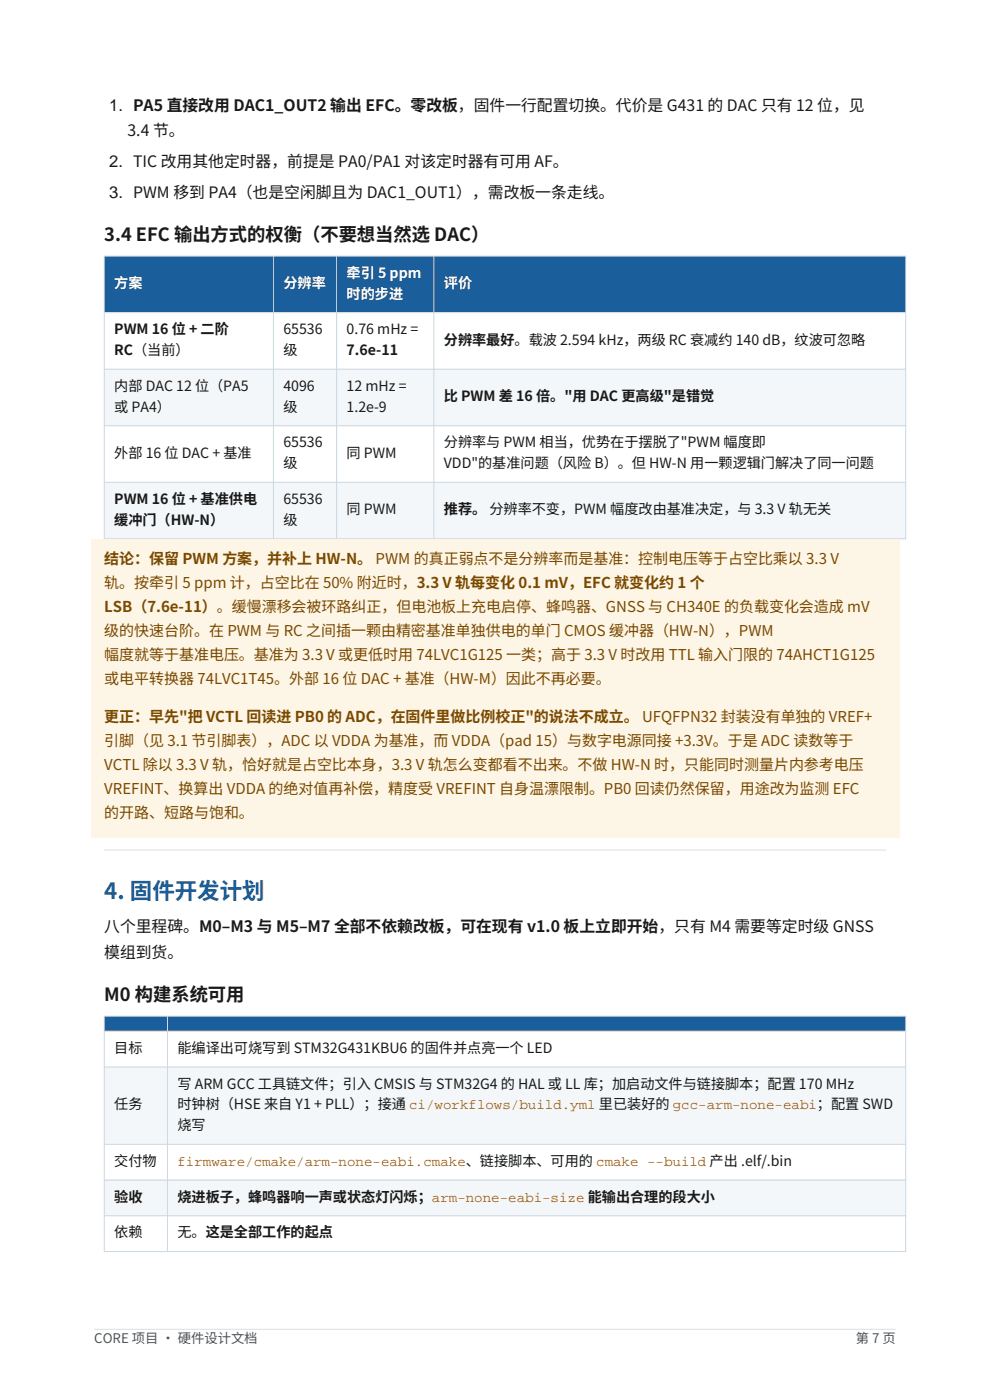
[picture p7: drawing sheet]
<svg xmlns="http://www.w3.org/2000/svg" width="210mm" height="297mm" viewBox="0 0 210 297" stroke-linecap="round" stroke-linejoin="round" font-family="sans-serif">
<defs><g id="words">
<text font-size="4.8" fill="#1a5f9c" x="22.1" y="190.7">4. 固件开发计划</text>
<g font-size="3.9" fill="#1a1a1a">
<text x="22.1" y="51.2">3.4 EFC 输出方式的权衡（不要想当然选 DAC）</text>
<text x="22.1" y="212.4">M0 构建系统可用</text>
</g>
<g font-size="3.5" fill="#1a1a1a">
<text x="23.2" y="23.5">1. PA5 直接改用 DAC1_OUT2 输出 EFC。零改板，固件一行配置切换。代价是 G431 的 DAC 只有 12 位，见</text>
<text x="23.2" y="35.5">2. TIC 改用其他定时器，前提是 PA0/PA1 对该定时器有可用 AF。</text>
<text x="23.2" y="42">3. PWM 移到 PA4（也是空闲脚且为 DAC1_OUT1），需改板一条走线。</text>
</g>
<g font-size="3.4" fill="#1a1a1a">
<text x="27.1" y="28.9">3.4 节。</text>
<text x="22.1" y="197.8">八个里程碑。M0–M3 与 M5–M7 全部不依赖改板，可在现有 v1.0 板上立即开始，只有 M4 需要等定时级 GNSS</text>
<text x="22.1" y="203.2">模组到货。</text>
</g>
<g font-size="3.2" fill="#7a4a00">
<text x="22.1" y="119.6">结论：保留 PWM 方案，并补上 HW-N。 PWM 的真正弱点不是分辨率而是基准：控制电压等于占空比乘以 3.3 V</text>
<text x="22.1" y="124.7">轨。按牵引 5 ppm 计，占空比在 50% 附近时，3.3 V 轨每变化 0.1 mV，EFC 就变化约 1 个</text>
<text x="22.1" y="129.8">LSB（7.6e-11）。缓慢漂移会被环路纠正，但电池板上充电启停、蜂鸣器、GNSS 与 CH340E 的负载变化会造成 mV</text>
<text x="22.1" y="134.9">级的快速台阶。在 PWM 与 RC 之间插一颗由精密基准单独供电的单门 CMOS 缓冲器（HW-N），PWM</text>
<text x="22.1" y="140.1">幅度就等于基准电压。基准为 3.3 V 或更低时用 74LVC1G125 一类；高于 3.3 V 时改用 TTL 输入门限的 74AHCT1G125</text>
<text x="22.1" y="145.2">或电平转换器 74LVC1T45。外部 16 位 DAC + 基准（HW-M）因此不再必要。</text>
<text x="22.1" y="153.1">更正：早先&quot;把 VCTL 回读进 PB0 的 ADC，在固件里做比例校正&quot;的说法不成立。 UFQFPN32 封装没有单独的 VREF+</text>
<text x="22.1" y="158.2">引脚（见 3.1 节引脚表），ADC 以 VDDA 为基准，而 VDDA（pad 15）与数字电源同接 +3.3V。于是 ADC 读数等于</text>
<text x="22.1" y="163.3">VCTL 除以 3.3 V 轨，恰好就是占空比本身，3.3 V 轨怎么变都看不出来。不做 HW-N 时，只能同时测量片内参考电压</text>
<text x="22.1" y="168.5">VREFINT、换算出 VDDA 的绝对值再补偿，精度受 VREFINT 自身温漂限制。PB0 回读仍然保留，用途改为监测 EFC</text>
<text x="22.1" y="173.6">的开路、短路与饱和。</text>
</g>
<g font-size="3" fill="#fff">
<text x="73.5" y="58.9">牵引 5 ppm</text>
<text x="24.2" y="61.1">方案</text>
<text x="60.1" y="61.1">分辨率</text>
<text x="73.5" y="63.3">时的步进</text>
<text x="94.2" y="61.1">评价</text>
</g>
<g font-size="3" fill="#1a1a1a">
<text x="24.2" y="70.9">PWM 16 位 + 二阶</text>
<text x="60.1" y="70.9">65536</text>
<text x="73.5" y="70.9">0.76 mHz =</text>
<text x="24.2" y="75.3">RC（当前）</text>
<text x="60.1" y="75.3">级</text>
<text x="73.5" y="75.3">7.6e-11</text>
<text x="94.2" y="73.1">分辨率最好。载波 2.594 kHz，两级 RC 衰减约 140 dB，纹波可忽略</text>
<text x="24.2" y="82.9">内部 DAC 12 位（PA5</text>
<text x="60.1" y="82.9">4096</text>
<text x="73.5" y="82.9">12 mHz =</text>
<text x="24.2" y="87.3">或 PA4）</text>
<text x="60.1" y="87.3">级</text>
<text x="73.5" y="87.3">1.2e-9</text>
<text x="94.2" y="85.1">比 PWM 差 16 倍。&quot;用 DAC 更高级&quot;是错觉</text>
<text x="60.1" y="94.9">65536</text>
<text x="94.2" y="94.9">分辨率与 PWM 相当，优势在于摆脱了&quot;PWM 幅度即</text>
<text x="24.2" y="97.1">外部 16 位 DAC + 基准</text>
<text x="60.1" y="99.3">级</text>
<text x="73.5" y="97.1">同 PWM</text>
<text x="94.2" y="99.3">VDD&quot;的基准问题（风险 B）。但 HW-N 用一颗逻辑门解决了同一问题</text>
<text x="24.2" y="106.9">PWM 16 位 + 基准供电</text>
<text x="60.1" y="106.9">65536</text>
<text x="24.2" y="111.3">缓冲门（HW-N）</text>
<text x="60.1" y="111.3">级</text>
<text x="73.5" y="109.1">同 PWM</text>
<text x="94.2" y="109.1">推荐。 分辨率不变，PWM 幅度改由基准决定，与 3.3 V 轨无关</text>
<text x="24.2" y="223.4">目标</text>
<text x="37.6" y="223.4">能编译出可烧写到 STM32G431KBU6 的固件并点亮一个 LED</text>
<text x="37.6" y="230.9">写 ARM GCC 工具链文件；引入 CMSIS 与 STM32G4 的 HAL 或 LL 库；加启动文件与链接脚本；配置 170 MHz</text>
<text x="24.2" y="235.3">任务</text>
<text x="37.6" y="235.3">时钟树（HSE 来自 Y1 + PLL）；接通 ci/workflows/build.yml 里已装好的 gcc-arm-none-eabi；配置 SWD</text>
<text x="37.6" y="239.8">烧写</text>
<text x="24.2" y="247.3">交付物</text>
<text x="24.2" y="254.9">验收</text>
<text x="37.6" y="254.9">烧进板子，蜂鸣器响一声或状态灯闪烁；arm-none-eabi-size 能输出合理的段大小</text>
<text x="24.2" y="262.5">依赖</text>
<text x="37.6" y="262.5">无。这是全部工作的起点</text>
</g>
<text font-size="3" fill="#b5451b" x="37.6" y="247.3">firmware/cmake/arm-none-eabi.cmake、链接脚本、可用的 cmake --build 产出 .elf/.bin</text>
<g font-size="2.8" fill="#555">
<text x="20" y="285">CORE 项目 · 硬件设计文档</text>
<text x="181.5" y="285">第 7 页</text>
</g>
</g></defs>
<path d="M20 282h170" fill="none" stroke="#d5dee7" stroke-width=".21"/>
<path d="M22.1 54.3h170v12h-170z" fill-rule="evenodd" fill="#1a5f9c"/>
<path d="M22.1 66.3h170v12h-170z" fill-rule="evenodd" fill="#fff"/>
<path d="M22.1 78.3h170v12h-170z" fill-rule="evenodd" fill="#f4f7fa"/>
<path d="M22.1 90.3h170v12h-170z" fill-rule="evenodd" fill="#fff"/>
<path d="M22.1 102.3h170v12h-170z" fill-rule="evenodd" fill="#f4f7fa"/>
<path d="M22.1 54.3h170v60h-170zM58 54.3v60M71.4 54.3v60M92 54.3v60M22.1 66.3h170M22.1 78.3h170M22.1 90.3h170M22.1 102.3h170" fill="none" stroke="#c9d6e2" stroke-width=".21"/>
<g fill="#fdf6e6">
<path d="M19.3 114.3h171.4v34.9h-171.4z" fill-rule="evenodd"/>
<path d="M19.3 147.8h171.4v29.8h-171.4z" fill-rule="evenodd"/>
</g>
<path d="M22.1 180.3h165.8" fill="none" stroke="#d5dee7" stroke-width=".21"/>
<path d="M22.1 215.6h170v3.2h-170z" fill-rule="evenodd" fill="#1a5f9c"/>
<path d="M22.1 218.8h170v7.6h-170z" fill-rule="evenodd" fill="#fff"/>
<path d="M22.1 226.4h170v16.4h-170z" fill-rule="evenodd" fill="#f4f7fa"/>
<path d="M22.1 242.8h170v7.5h-170z" fill-rule="evenodd" fill="#fff"/>
<path d="M22.1 250.3h170v7.6h-170z" fill-rule="evenodd" fill="#f4f7fa"/>
<path d="M22.1 257.9h170v7.6h-170z" fill-rule="evenodd" fill="#fff"/>
<path d="M22.1 215.6h170v49.9h-170zM22.1 218.8h170M35.5 215.6v49.9M22.1 226.4h170M22.1 242.8h170M22.1 250.3h170M22.1 257.9h170" fill="none" stroke="#c9d6e2" stroke-width=".21"/>
<use href="#words"/>
</svg>
